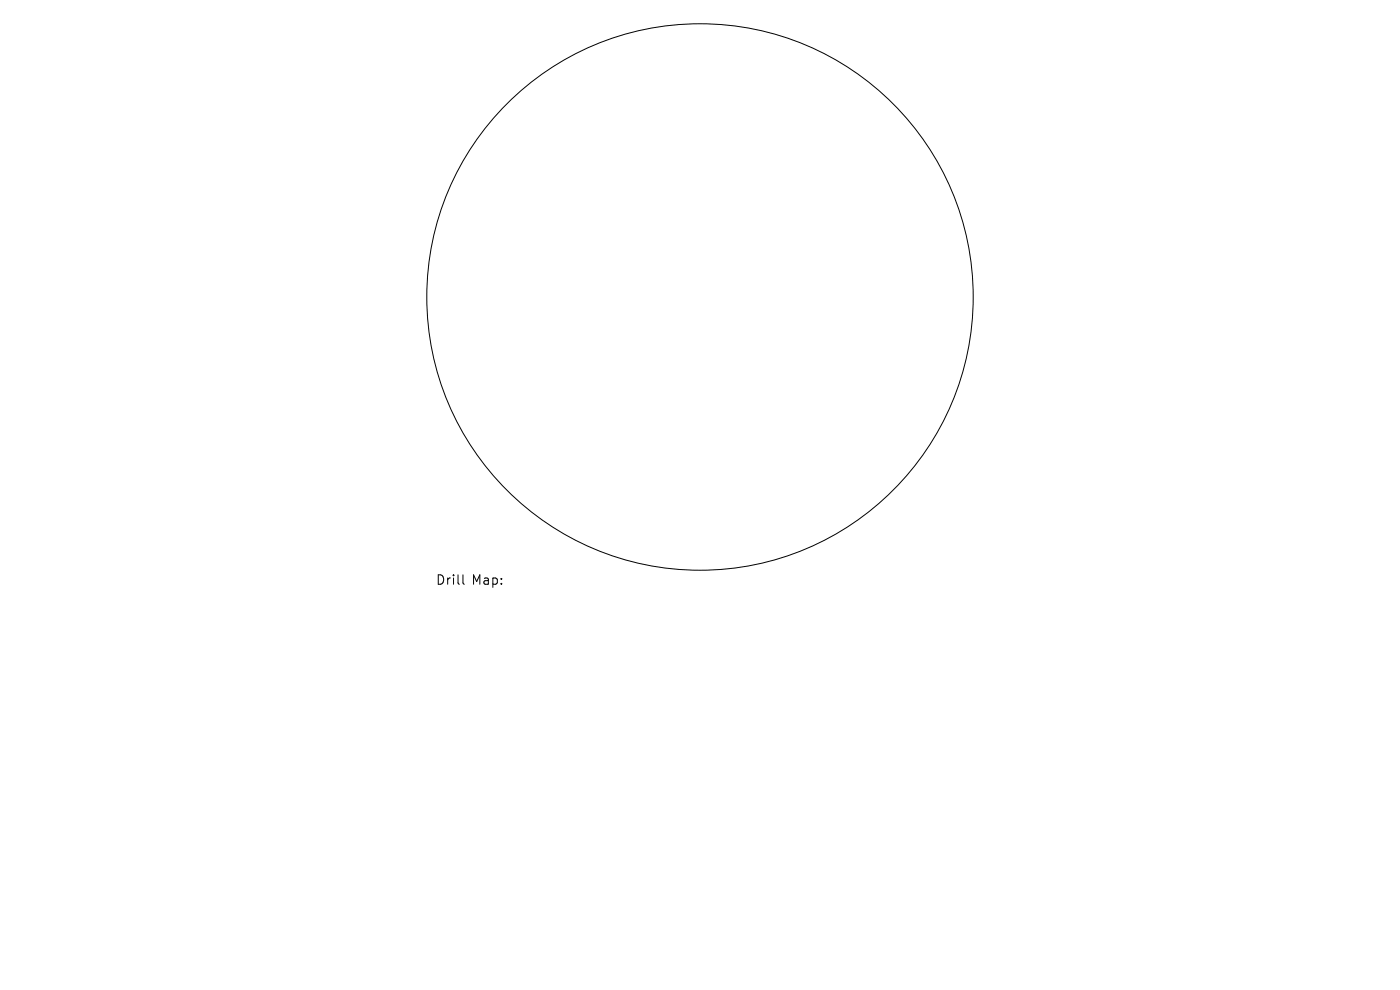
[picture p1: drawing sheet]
<svg xmlns="http://www.w3.org/2000/svg" width="297mm" height="210mm" viewBox="0 0 297 210" stroke-linecap="round" stroke-linejoin="round" font-family="sans-serif">
<defs><g id="words">
<g font-size="2.8">
<text x="92.5" y="124.5">Drill</text>
<text x="100.1" y="124.5">Map:</text>
</g>
</g></defs>
<g fill="none" stroke="#000" stroke-width=".21">
<path d="M98.2 121.9v1.8l.3 .2"/>
<circle cx="148.5" cy="63" r="58"/>
</g>
<use href="#words"/>
</svg>
